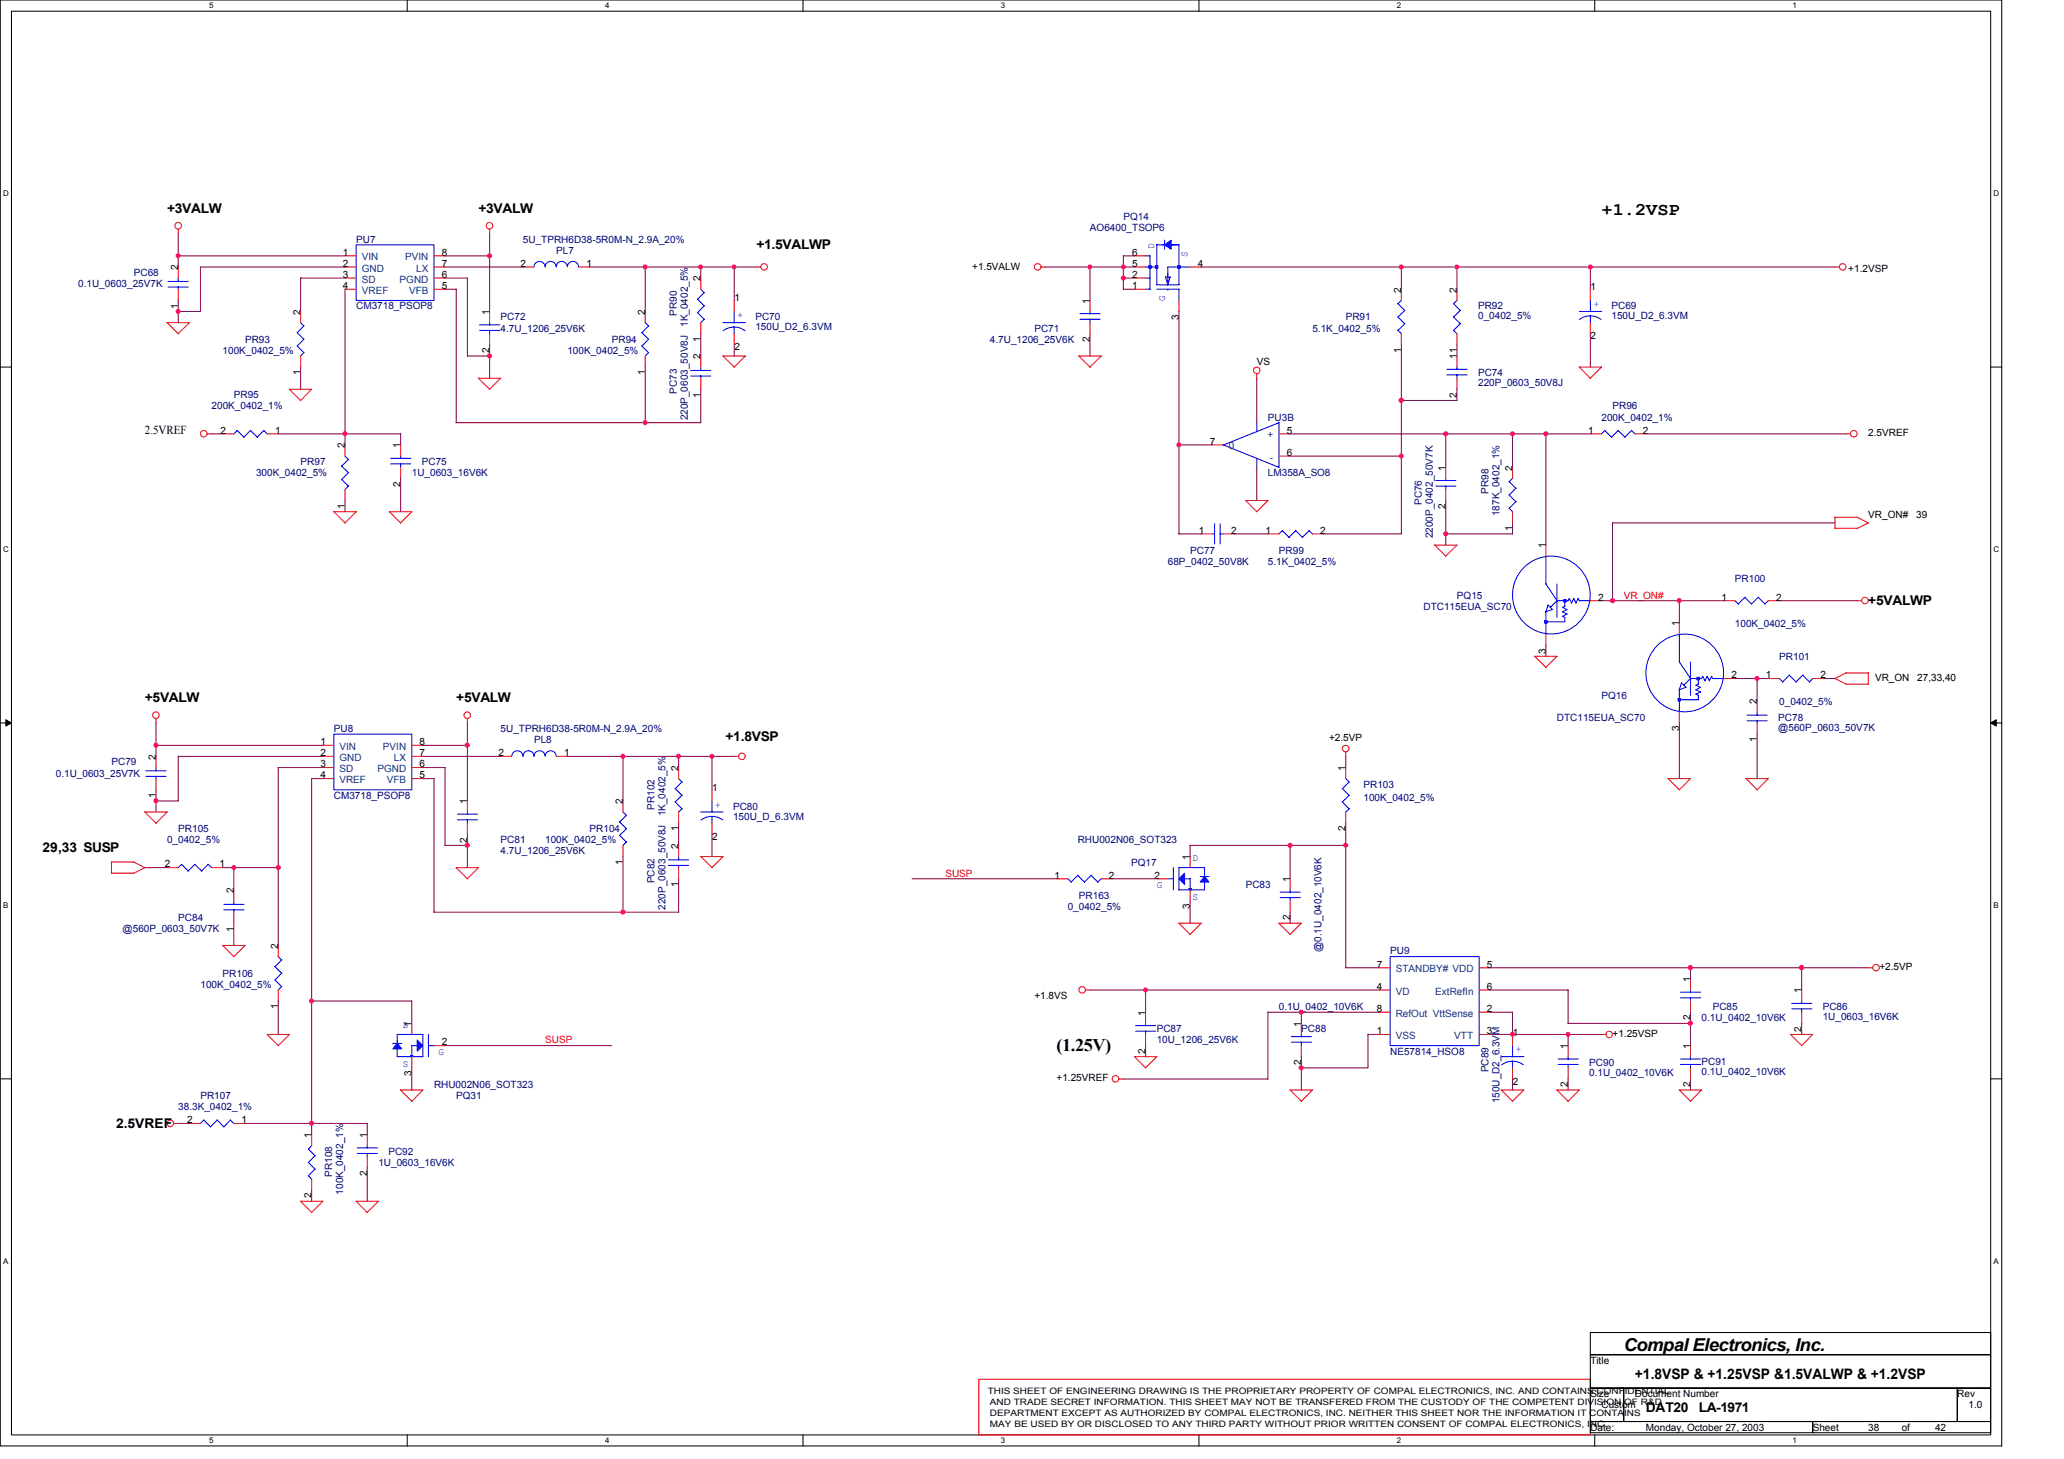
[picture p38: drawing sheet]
<svg xmlns="http://www.w3.org/2000/svg" width="297mm" height="210mm" viewBox="0 0 297 210" stroke-linecap="round" stroke-linejoin="round" font-family="sans-serif">
<defs><g id="words">
<g font-size="2.6">
<text x="230.5" y="30.9">+1.2VSP</text>
<text x="152.1" y="151.2">(1.25V)</text>
<text x="233.7" y="194.4">Compal Electronics, Inc.</text>
</g>
<text font-size="2.1" x="235.3" y="198.4">+1.8VSP &amp; +1.25VSP &amp;1.5VALWP &amp; +1.2VSP</text>
<g font-size="1.9">
<text x="24" y="30.6">+3VALW</text>
<text x="68.9" y="30.6">+3VALW</text>
<text x="108.9" y="35.9">+1.5VALWP</text>
<text x="268.9" y="87.1">+5VALWP</text>
<text x="20.8" y="101">+5VALW</text>
<text x="65.7" y="101">+5VALW</text>
<text x="104.4" y="106.6">+1.8VSP</text>
<text x="6.1" y="122.6">29,33 SUSP</text>
<text x="16.7" y="162.3">2.5VREF</text>
<text x="236.9" y="203.1">DAT20</text>
<text x="244.5" y="203.1">LA-1971</text>
</g>
<text font-size="1.8" x="20.8" y="62.4">2.5VREF</text>
<g font-size="1.4" fill="#000080">
<text x="51.3" y="34.9">PU7</text>
<text x="75.3" y="34.9">5U_TPRH6D38-5R0M-N_2.9A_20%</text>
<text x="156.9" y="33.3">AO6400_TSOP6</text>
<text x="161.7" y="31.7">PQ14</text>
<text x="11.3" y="41.3">0.1U_0603_25V7K</text>
<text x="19.3" y="39.7">PC68</text>
<text x="80" y="36.5">PL7</text>
<text x="51.3" y="44.5">CM3718_PSOP8</text>
<text x="72" y="46.1">PC72</text>
<text x="72" y="47.7">4.7U_1206_25V6K</text>
<text x="97.4" y="45.4" transform="rotate(-90 97.4 45.4)">PR90</text>
<text x="99" y="47.1" transform="rotate(-90 99 47.1)">1K_0402_5%</text>
<text x="108.7" y="46.1">PC70</text>
<text x="108.7" y="47.5">150U_D2_6.3VM</text>
<text x="148.9" y="47.7">PC71</text>
<text x="188.9" y="47.7">5.1K_0402_5%</text>
<text x="193.7" y="46.1">PR91</text>
<text x="212.7" y="44.5">PR92</text>
<text x="212.7" y="46">0_0402_5%</text>
<text x="231.9" y="44.5">PC69</text>
<text x="231.9" y="46">150U_D2_6.3VM</text>
<text x="32" y="50.9">100K_0402_5%</text>
<text x="35.3" y="49.3">PR93</text>
<text x="81.7" y="50.9">100K_0402_5%</text>
<text x="88" y="49.3">PR94</text>
<text x="142.5" y="49.3">4.7U_1206_25V6K</text>
<text x="30.5" y="58.9">200K_0402_1%</text>
<text x="33.7" y="57.3">PR95</text>
<text x="97.4" y="56.7" transform="rotate(-90 97.4 56.7)">PC73</text>
<text x="212.7" y="54.1">PC74</text>
<text x="212.7" y="55.5">220P_0603_50V8J</text>
<text x="232.1" y="58.9">PR96</text>
<text x="99" y="60.5" transform="rotate(-90 99 60.5)">220P_0603_50V8J</text>
<text x="182.5" y="60.5">PU3B</text>
<text x="230.5" y="60.5">200K_0402_1%</text>
<text x="36.8" y="68.5">300K_0402_5%</text>
<text x="43.3" y="66.9">PR97</text>
<text x="59.3" y="68.5">1U_0603_16V6K</text>
<text x="60.7" y="66.9">PC75</text>
<text x="182.5" y="68.5">LM358A_SO8</text>
<text x="214.2" y="71.1" transform="rotate(-90 214.2 71.1)">PR98</text>
<text x="204.6" y="72.7" transform="rotate(-90 204.6 72.7)">PC76</text>
<text x="206.2" y="77.4" transform="rotate(-90 206.2 77.4)">2200P_0402_50V7K</text>
<text x="215.8" y="74.3" transform="rotate(-90 215.8 74.3)">187K_0402_1%</text>
<text x="168.1" y="81.3">68P_0402_50V8K</text>
<text x="171.3" y="79.7">PC77</text>
<text x="182.5" y="81.3">5.1K_0402_5%</text>
<text x="184.1" y="79.7">PR99</text>
<text x="249.7" y="83.7">PR100</text>
<text x="204.9" y="87.7">DTC115EUA_SC70</text>
<text x="209.7" y="86.1">PQ15</text>
<text x="249.7" y="90.3">100K_0402_5%</text>
<text x="256.1" y="94.9">PR101</text>
<text x="230.5" y="100.5">PQ16</text>
<text x="256.1" y="101.5">0_0402_5%</text>
<text x="48" y="105.3">PU8</text>
<text x="72" y="105.3">5U_TPRH6D38-5R0M-N_2.9A_20%</text>
<text x="76.9" y="106.9">PL8</text>
<text x="224.1" y="103.7">DTC115EUA_SC70</text>
<text x="255.9" y="103.7">PC78</text>
<text x="255.9" y="105.2">@560P_0603_50V7K</text>
<text x="8" y="111.7">0.1U_0603_25V7K</text>
<text x="16" y="110.1">PC79</text>
<text x="196.2" y="113.3">PR103</text>
<text x="25.7" y="119.7">PR105</text>
<text x="48" y="114.9">CM3718_PSOP8</text>
<text x="84.9" y="119.7">PR104</text>
<text x="94.2" y="116.5" transform="rotate(-90 94.2 116.5)">PR102</text>
<text x="95.8" y="117.5" transform="rotate(-90 95.8 117.5)">1K_0402_5%</text>
<text x="105.5" y="116.5">PC80</text>
<text x="105.5" y="118">150U_D_6.3VM</text>
<text x="196.2" y="115.2">100K_0402_5%</text>
<text x="24" y="121.3">0_0402_5%</text>
<text x="72" y="121.3">PC81</text>
<text x="72" y="122.9">4.7U_1206_25V6K</text>
<text x="78.5" y="121.3">100K_0402_5%</text>
<text x="155.1" y="121.3">RHU002N06_SOT323</text>
<text x="162.8" y="124.5">PQ17</text>
<text x="94.2" y="127.1" transform="rotate(-90 94.2 127.1)">PC82</text>
<text x="95.8" y="130.9" transform="rotate(-90 95.8 130.9)">220P_0603_50V8J</text>
<text x="153.7" y="130.9">0_0402_5%</text>
<text x="155.3" y="129.3">PR163</text>
<text x="179.3" y="127.7">PC83</text>
<text x="17.6" y="134.1">@560P_0603_50V7K</text>
<text x="25.7" y="132.5">PC84</text>
<text x="190.2" y="137" transform="rotate(-90 190.2 137)">@0.1U_0402_10V6K</text>
<text x="200.1" y="137.3">PU9</text>
<text x="28.8" y="142.1">100K_0402_5%</text>
<text x="32" y="140.5">PR106</text>
<text x="166.5" y="148.5">PC87</text>
<text x="184.1" y="145.3">0.1U_0402_10V6K</text>
<text x="187.3" y="148.5">PC88</text>
<text x="244.9" y="146.9">0.1U_0402_10V6K</text>
<text x="246.5" y="145.3">PC85</text>
<text x="262.3" y="145.3">PC86</text>
<text x="262.3" y="146.7">1U_0603_16V6K</text>
<text x="166.5" y="150.1">10U_1206_25V6K</text>
<text x="200.1" y="151.7">NE57814_HSO8</text>
<text x="214.2" y="154.3" transform="rotate(-90 214.2 154.3)">PC89</text>
<text x="228.7" y="153.3">PC90</text>
<text x="228.7" y="154.7">0.1U_0402_10V6K</text>
<text x="244.9" y="153.2">PC91</text>
<text x="244.9" y="154.6">0.1U_0402_10V6K</text>
<text x="25.7" y="159.7">38.3K_0402_1%</text>
<text x="28.8" y="158.1">PR107</text>
<text x="62.5" y="156.5">RHU002N06_SOT323</text>
<text x="65.7" y="158.1">PQ31</text>
<text x="215.8" y="158.7" transform="rotate(-90 215.8 158.7)">150U_D2_6.3VM</text>
<text x="54.5" y="167.7">1U_0603_16V6K</text>
<text x="55.9" y="166.1">PC92</text>
<text x="47.8" y="169.3" transform="rotate(-90 47.8 169.3)">PR108</text>
<text x="49.4" y="171.9" transform="rotate(-90 49.4 171.9)">100K_0402_1%</text>
</g>
<g font-size="1.4" fill="#00f">
<text x="166.1" y="35.9" transform="rotate(-90 166.1 35.9)">D</text>
<text x="170.9" y="37" transform="rotate(-90 170.9 37)">S</text>
<text x="106.1" y="45.8">+</text>
<text x="167.7" y="43.4" transform="rotate(-90 167.7 43.4)">G</text>
<text x="229.4" y="44.2">+</text>
<text x="102.9" y="116.2">+</text>
<text x="171.6" y="123.9">D</text>
<text x="166.5" y="127.7">G</text>
<text x="171.6" y="129.5">S</text>
<text x="58" y="147.9">D</text>
<text x="58" y="153.5">S</text>
<text x="63.1" y="151.7">G</text>
<text x="218.2" y="151.4">+</text>
</g>
<g font-size="1.4">
<text x="25.6" y="38.9" transform="rotate(-90 25.6 38.9)">2</text>
<text x="49.3" y="38.4">2</text>
<text x="49.3" y="41.6">4</text>
<text x="49.3" y="36.8">1</text>
<text x="49.3" y="40">3</text>
<text x="63.6" y="41.6">5</text>
<text x="63.6" y="36.8">8</text>
<text x="63.6" y="38.4">7</text>
<text x="63.6" y="40">6</text>
<text x="74.9" y="38.4">2</text>
<text x="84.4" y="38.4">1</text>
<text x="100.8" y="40.5" transform="rotate(-90 100.8 40.5)">2</text>
<text x="139.9" y="38.9">+1.5VALW</text>
<text x="162.9" y="36.8">6</text>
<text x="162.9" y="40">2</text>
<text x="162.9" y="38.4">5</text>
<text x="162.9" y="41.6">1</text>
<text x="172.4" y="38.4">4</text>
<text x="228.9" y="41.8">1</text>
<text x="266" y="39.1">+1.2VSP</text>
<text x="25.6" y="44.4" transform="rotate(-90 25.6 44.4)">1</text>
<text x="43.2" y="45.3" transform="rotate(-90 43.2 45.3)">2</text>
<text x="70.4" y="45.3" transform="rotate(-90 70.4 45.3)">1</text>
<text x="92.8" y="45.3" transform="rotate(-90 92.8 45.3)">2</text>
<text x="105.7" y="43.4">1</text>
<text x="156.8" y="43.7" transform="rotate(-90 156.8 43.7)">1</text>
<text x="169.6" y="46" transform="rotate(-90 169.6 46)">3</text>
<text x="201.7" y="42.1" transform="rotate(-90 201.7 42.1)">2</text>
<text x="209.7" y="42.1" transform="rotate(-90 209.7 42.1)">2</text>
<text x="70.4" y="50.8" transform="rotate(-90 70.4 50.8)">2</text>
<text x="100.8" y="51.7" transform="rotate(-90 100.8 51.7)">2</text>
<text x="100.8" y="49.2" transform="rotate(-90 100.8 49.2)">1</text>
<text x="105.7" y="50.4">2</text>
<text x="156.8" y="49.2" transform="rotate(-90 156.8 49.2)">2</text>
<text x="180.9" y="52.5">VS</text>
<text x="201.7" y="50.8" transform="rotate(-90 201.7 50.8)">1</text>
<text x="209.7" y="51.7" transform="rotate(-90 209.7 51.7)">11</text>
<text x="228.9" y="48.8">2</text>
<text x="43.2" y="54" transform="rotate(-90 43.2 54)">1</text>
<text x="92.8" y="54" transform="rotate(-90 92.8 54)">1</text>
<text x="100.8" y="57.2" transform="rotate(-90 100.8 57.2)">1</text>
<text x="209.7" y="57.2" transform="rotate(-90 209.7 57.2)">2</text>
<text x="31.7" y="62.4">2</text>
<text x="39.6" y="62.4">1</text>
<text x="49.6" y="64.5" transform="rotate(-90 49.6 64.5)">2</text>
<text x="57.6" y="64.5" transform="rotate(-90 57.6 64.5)">1</text>
<text x="174.1" y="64">7</text>
<text x="185.2" y="62.4">5</text>
<text x="185.2" y="65.6">6</text>
<text x="228.6" y="62.4">1</text>
<text x="236.4" y="62.4">2</text>
<text x="268.9" y="62.7">2.5VREF</text>
<text x="57.6" y="70" transform="rotate(-90 57.6 70)">2</text>
<text x="208" y="67.7" transform="rotate(-90 208 67.7)">1</text>
<text x="217.7" y="67.7" transform="rotate(-90 217.7 67.7)">2</text>
<text x="49.6" y="73.2" transform="rotate(-90 49.6 73.2)">1</text>
<text x="172.5" y="76.8">1</text>
<text x="177.2" y="76.8">2</text>
<text x="182.1" y="76.8">1</text>
<text x="190" y="76.8">2</text>
<text x="208" y="73.2" transform="rotate(-90 208 73.2)">2</text>
<text x="217.7" y="76.4" transform="rotate(-90 217.7 76.4)">1</text>
<text x="268.9" y="74.6">VR_ON#</text>
<text x="275.8" y="74.6">39</text>
<text x="222.5" y="78.9" transform="rotate(-90 222.5 78.9)">1</text>
<text x="230" y="86.4">2</text>
<text x="247.8" y="86.4">1</text>
<text x="255.6" y="86.4">2</text>
<text x="222.5" y="94" transform="rotate(-90 222.5 94)">3</text>
<text x="241.7" y="90.1" transform="rotate(-90 241.7 90.1)">1</text>
<text x="249.2" y="97.6">2</text>
<text x="252.9" y="101.3" transform="rotate(-90 252.9 101.3)">2</text>
<text x="254.1" y="97.6">1</text>
<text x="262" y="97.6">2</text>
<text x="269.9" y="98">VR_ON</text>
<text x="275.9" y="98">27,33,40</text>
<text x="46.1" y="107.2">1</text>
<text x="60.4" y="107.2">8</text>
<text x="191.3" y="106.6">+2.5VP</text>
<text x="241.7" y="105.2" transform="rotate(-90 241.7 105.2)">3</text>
<text x="252.9" y="106.8" transform="rotate(-90 252.9 106.8)">1</text>
<text x="22.4" y="109.3" transform="rotate(-90 22.4 109.3)">2</text>
<text x="46.1" y="108.8">2</text>
<text x="46.1" y="112">4</text>
<text x="46.1" y="110.4">3</text>
<text x="60.4" y="112">5</text>
<text x="60.4" y="108.8">7</text>
<text x="60.4" y="110.4">6</text>
<text x="71.7" y="108.8">2</text>
<text x="81.2" y="108.8">1</text>
<text x="97.6" y="110.9" transform="rotate(-90 97.6 110.9)">2</text>
<text x="102.5" y="113.8">1</text>
<text x="193.7" y="110.9" transform="rotate(-90 193.7 110.9)">1</text>
<text x="22.4" y="114.8" transform="rotate(-90 22.4 114.8)">1</text>
<text x="67.2" y="115.7" transform="rotate(-90 67.2 115.7)">1</text>
<text x="89.6" y="115.7" transform="rotate(-90 89.6 115.7)">2</text>
<text x="97.6" y="119.6" transform="rotate(-90 97.6 119.6)">1</text>
<text x="193.7" y="119.6" transform="rotate(-90 193.7 119.6)">2</text>
<text x="23.7" y="124.8">2</text>
<text x="31.6" y="124.8">1</text>
<text x="67.2" y="121.2" transform="rotate(-90 67.2 121.2)">2</text>
<text x="89.6" y="124.4" transform="rotate(-90 89.6 124.4)">1</text>
<text x="97.6" y="122.1" transform="rotate(-90 97.6 122.1)">2</text>
<text x="102.5" y="120.8">2</text>
<text x="171.3" y="123.7" transform="rotate(-90 171.3 123.7)">1</text>
<text x="33.6" y="128.5" transform="rotate(-90 33.6 128.5)">2</text>
<text x="97.6" y="127.6" transform="rotate(-90 97.6 127.6)">1</text>
<text x="151.7" y="126.4">1</text>
<text x="159.6" y="126.4">2</text>
<text x="166.1" y="126.4">2</text>
<text x="171.3" y="130.8" transform="rotate(-90 171.3 130.8)">3</text>
<text x="185.6" y="126.9" transform="rotate(-90 185.6 126.9)">1</text>
<text x="33.6" y="134" transform="rotate(-90 33.6 134)">1</text>
<text x="40" y="136.5" transform="rotate(-90 40 136.5)">2</text>
<text x="185.6" y="132.4" transform="rotate(-90 185.6 132.4)">2</text>
<text x="148.9" y="143.7">+1.8VS</text>
<text x="198.1" y="142.4">4</text>
<text x="198.1" y="139.2">7</text>
<text x="214" y="142.4">6</text>
<text x="214" y="139.2">5</text>
<text x="243.3" y="141.3" transform="rotate(-90 243.3 141.3)">1</text>
<text x="259.3" y="142.9" transform="rotate(-90 259.3 142.9)">1</text>
<text x="270.5" y="139.6">+2.5VP</text>
<text x="40" y="145.2" transform="rotate(-90 40 145.2)">1</text>
<text x="59.2" y="147.7" transform="rotate(-90 59.2 147.7)">1</text>
<text x="164.8" y="146.1" transform="rotate(-90 164.8 146.1)">1</text>
<text x="187.3" y="147.7" transform="rotate(-90 187.3 147.7)">1</text>
<text x="198.1" y="145.6">8</text>
<text x="198.1" y="148.8">1</text>
<text x="214" y="145.6">2</text>
<text x="214" y="148.8">3</text>
<text x="217.7" y="149">1</text>
<text x="232.1" y="149.2">+1.25VSP</text>
<text x="243.3" y="146.8" transform="rotate(-90 243.3 146.8)">2</text>
<text x="259.3" y="148.4" transform="rotate(-90 259.3 148.4)">2</text>
<text x="59.2" y="154.8" transform="rotate(-90 59.2 154.8)">3</text>
<text x="63.6" y="150.4">2</text>
<text x="152.1" y="155.6">+1.25VREF</text>
<text x="164.8" y="151.6" transform="rotate(-90 164.8 151.6)">2</text>
<text x="187.3" y="153.2" transform="rotate(-90 187.3 153.2)">2</text>
<text x="225.7" y="150.9" transform="rotate(-90 225.7 150.9)">1</text>
<text x="243.3" y="150.9" transform="rotate(-90 243.3 150.9)">1</text>
<text x="26.9" y="161.6">2</text>
<text x="34.8" y="161.6">1</text>
<text x="217.7" y="156">2</text>
<text x="225.7" y="156.4" transform="rotate(-90 225.7 156.4)">2</text>
<text x="243.3" y="156.4" transform="rotate(-90 243.3 156.4)">2</text>
<text x="44.8" y="163.7" transform="rotate(-90 44.8 163.7)">1</text>
<text x="52.8" y="163.7" transform="rotate(-90 52.8 163.7)">1</text>
<text x="44.8" y="172.4" transform="rotate(-90 44.8 172.4)">2</text>
<text x="52.8" y="169.2" transform="rotate(-90 52.8 169.2)">2</text>
<text x="228.9" y="196.2">Title</text>
<text x="228.9" y="201">Size</text>
<text x="230.5" y="202.6">Custom</text>
<text x="235.3" y="201">Document Number</text>
<text x="281.7" y="201">Rev</text>
<text x="283.3" y="202.6">1.0</text>
<text x="228.9" y="205.8">Date:</text>
<text x="236.9" y="205.8">Monday, October 27, 2003</text>
<text x="260.9" y="205.8">Sheet</text>
<text x="268.9" y="205.8">38</text>
<text x="273.7" y="205.8">of</text>
<text x="278.5" y="205.8">42</text>
</g>
<g font-size="1.4" fill="#004080">
<text x="52.1" y="39.1">GND</text>
<text x="52.1" y="37.5">VIN</text>
<text x="52.1" y="40.7">SD</text>
<text x="57.5" y="40.7">PGND</text>
<text x="58.3" y="37.5">PVIN</text>
<text x="59.9" y="39.1">LX</text>
<text x="52.1" y="42.3">VREF</text>
<text x="58.9" y="42.3">VFB</text>
<text x="176.9" y="64.7">0</text>
<text x="182.4" y="63.1">+</text>
<text x="182.8" y="66.3">-</text>
<text x="48.8" y="107.9">VIN</text>
<text x="55.1" y="107.9">PVIN</text>
<text x="48.8" y="109.5">GND</text>
<text x="48.8" y="112.7">VREF</text>
<text x="48.8" y="111.1">SD</text>
<text x="54.3" y="111.1">PGND</text>
<text x="55.7" y="112.7">VFB</text>
<text x="56.7" y="109.5">LX</text>
<text x="200.9" y="143.1">VD</text>
<text x="200.9" y="139.9">STANDBY# VDD</text>
<text x="206.6" y="143.1">ExtRefIn</text>
<text x="200.9" y="146.3">RefOut VttSense</text>
<text x="200.9" y="149.5">VSS</text>
<text x="209.3" y="149.5">VTT</text>
</g>
<g font-size="1.4" fill="#f00">
<text x="233.7" y="86.1">VR_ON#</text>
<text x="136.1" y="126.1">SUSP</text>
<text x="78.5" y="150.1">SUSP</text>
</g>
<g font-size="1.3">
<text x="142.2" y="200.5">THIS SHEET OF ENGINEERING DRAWING IS THE PROPRIETARY PROPERTY OF COMPAL ELECTRONICS, INC. AND CONTAINS CONFIDENTIAL</text>
<text x="142.5" y="203.7">DEPARTMENT EXCEPT AS AUTHORIZED BY COMPAL ELECTRONICS, INC. NEITHER THIS SHEET NOR THE INFORMATION IT CONTAINS</text>
<text x="142.5" y="202.1">AND TRADE SECRET INFORMATION. THIS SHEET MAY NOT BE TRANSFERED FROM THE CUSTODY OF THE COMPETENT DIVISION OF R&amp;D</text>
<text x="142.5" y="205.3">MAY BE USED BY OR DISCLOSED TO ANY THIRD PARTY WITHOUT PRIOR WRITTEN CONSENT OF COMPAL ELECTRONICS, INC.</text>
</g>
<g font-size="1.1">
<text x="30.1" y="1.2">5</text>
<text x="87.1" y="1.2">4</text>
<text x="144" y="1.2">3</text>
<text x="201" y="1.2">2</text>
<text x="258" y="1.2">1</text>
<text x=".4" y="28.2">D</text>
<text x="286.9" y="28.2">D</text>
<text x=".4" y="79.4">C</text>
<text x="286.9" y="79.4">C</text>
<text x=".4" y="130.6">B</text>
<text x="286.9" y="130.6">B</text>
<text x=".4" y="181.8">A</text>
<text x="286.9" y="181.8">A</text>
<text x="30.1" y="207.6">5</text>
<text x="87.1" y="207.6">4</text>
<text x="144" y="207.6">3</text>
<text x="201" y="207.6">2</text>
<text x="258" y="207.6">1</text>
</g>
</g></defs>
<path d="M0 0h288.1v208h-288.1zM1.6 1.6h284.9v204.8h-284.9z" fill="none" stroke="#000" stroke-width=".15"/>
<g fill="#fff">
<path d="M30.1 .2h.6v1.2h-.6z"/>
<path d="M30.1 206.6h.6v1.3h-.6z"/>
</g>
<path d="M58.6 0v1.6M58.6 206.4v1.6" fill="none" stroke="#000" stroke-width=".15"/>
<g fill="#fff">
<path d="M87.1 .2h.6v1.2h-.6z"/>
<path d="M87.1 206.6h.6v1.3h-.6z"/>
</g>
<path d="M115.6 0v1.6M115.6 206.4v1.6" fill="none" stroke="#000" stroke-width=".15"/>
<g fill="#fff">
<path d="M144 .2h.6v1.2h-.6z"/>
<path d="M144 206.6h.6v1.3h-.6z"/>
</g>
<path d="M172.5 0v1.6M172.5 206.4v1.6" fill="none" stroke="#000" stroke-width=".15"/>
<g fill="#fff">
<path d="M201 .2h.6v1.2h-.6z"/>
<path d="M201 206.6h.6v1.3h-.6z"/>
</g>
<path d="M229.5 0v1.6M229.5 206.4v1.6" fill="none" stroke="#000" stroke-width=".15"/>
<g fill="#fff">
<path d="M258 .2h.6v1.2h-.6z"/>
<path d="M258 206.6h.6v1.3h-.6z"/>
<path d="M.4 27.2h.8v1.3h-.8z"/>
<path d="M286.9 27.2h.8v1.3h-.8z"/>
<path d="M.4 78.4h.8v1.3h-.8z"/>
<path d="M286.9 78.4h.8v1.3h-.8z"/>
</g>
<path d="M0 52.8h1.6M286.5 52.8h1.6" fill="none" stroke="#000" stroke-width=".15"/>
<g fill="#fff">
<path d="M.4 129.6h.8v1.3h-.8z"/>
<path d="M286.9 129.6h.7v1.3h-.7z"/>
</g>
<path d="M0 104h1.6M286.5 104h1.6" fill="none" stroke="#000" stroke-width=".15"/>
<path d="M.8 103.5l.8 .5-.8 .5zM286.5 104l.8-.5v1z" fill="#000" stroke="#000" stroke-width=".14"/>
<g fill="#fff">
<path d="M.4 180.8h.8v1.3h-.8z"/>
<path d="M286.9 180.8h.7v1.3h-.7z"/>
</g>
<path d="M0 155.2h1.6M286.5 155.2h1.6M228.9 191.7h57.6v3.2h-57.6zM228.9 194.9h57.6v4.8h-57.6zM228.9 199.7h4.8v4.8h-4.8zM233.7 199.7h48v4.8h-48zM281.7 199.7h4.8v4.8h-4.8zM228.9 204.5h32v1.6h-32zM260.9 204.5h25.6v1.6h-25.6z" fill="none" stroke="#000" stroke-width=".15"/>
<g fill="none" stroke="#f00" stroke-width=".15">
<path d="M25.7 33v.6M25.7 38.4v1.6M49.7 38.4h1.6M49.7 36.8h1.6M62.5 38.4h1.5M62.5 36.8h1.5M70.5 33v.6M75.3 38.4h1.6M83.3 38.4h1.6M108.8 38.4h.7M149.8 38.4h.7M163.3 38.4h1.6"/>
<path d="M163.3 36.8h1.6M171.3 38.4h1.6M264.1 38.4h.6M25.7 48l-1.7-1.6h3.3l-1.7 1.6M25.7 41.6v1.6M41.6 56l1.7 1.6M41.7 56h3.2l-1.7 1.6M43.3 44.8v1.6M43.3 51.2v1.6M49.7 40h1.6M49.7 41.6h1.6M62.5 40h1.5"/>
<path d="M62.5 41.6h1.5M68.8 54.4l1.6 1.6 1.7-1.6h-3.2M70.5 44.8v1.6M70.5 48v1.6M92.9 44.8v1.6M92.9 51.2v1.6M100.9 40v1.6M100.9 46.4v1.6M100.9 51.2v1.6M100.9 54.4v1.6M104 51.2l1.7 1.6M104.1 51.2h3.2"/>
<path d="M105.7 43.2v1.6M105.7 48v1.6M107.3 51.2l-1.7 1.6M155.3 51.2l1.6 1.6M155.3 51.2h3.2l-1.7 1.6M156.9 43.2v1.6M156.9 46.4v1.6M163.3 40h1.6M163.3 41.6h1.6M169.7 43.2v1.6M180.9 53.8v.6M201.7 41.6v1.6"/>
<path d="M201.7 48v1.6M209.7 41.6v1.6M209.7 48v1.6M209.7 51.2v1.6M209.7 54.4v1.6M227.3 52.8l1.6 1.6 1.6-1.6M227.3 52.8h3.2M228.9 41.6v1.6M228.9 46.4v1.6M29.8 62.4h.7M32 62.4h1.7M38.5 62.4h1.5"/>
<path d="M48 73.6h3.3l-1.7 1.6zM49.7 64v1.6M49.7 70.4v1.6M56 73.6l1.6 1.6 1.7-1.6M56 73.6h3.3M57.7 64v1.6M57.7 67.2v1.6M172.9 76.8h1.6M174.5 64h1.6M176.1 76.8h1.6M179.3 72l1.6 1.6M179.3 72h3.2l-1.7 1.6"/>
<path d="M182.5 76.8h1.6M184.1 62.4h1.6M184.1 65.6h1.6M188.9 76.8h1.6M206.5 78.4l1.6 1.6M206.5 78.4h3.2l-1.7 1.6M208.1 67.2v1.6M208.1 70.4v1.6M217.7 67.2v1.6M217.7 73.6v1.6M222.5 78.4v1.6M228.9 62.4h1.6"/>
<path d="M235.3 62.4h1.6M264.1 74.4v1.6M264.1 74.4h3.2M265.7 62.4h.6M267.3 74.4l1.6 .8M268.9 75.2l-1.6 .8h-3.2M220.8 94.4l1.7 1.6M220.9 94.4h3.2l-1.6 1.6M222.5 91.2v1.6M228.9 86.4h1.6M241.7 89.6v1.6M248.1 86.4h1.6"/>
<path d="M248.1 97.6h1.6M254.5 86.4h1.6M254.5 97.6h1.6M260.9 97.6h1.6M265.7 96.8h3.2M265.7 96.8l-1.6 .8M267.3 86.4h.6M268.9 96.8v1.6h-3.2l-1.6-.8M20.8 116.8l1.6 1.6 1.6-1.6M20.8 116.8h3.3M22.5 103.4v.6M22.5 108.8v1.6"/>
<path d="M22.5 112v1.6M46.5 112h1.5M46.5 108.8h1.5M46.5 107.2h1.5M46.5 110.4h1.5M59.3 112h1.6M59.3 108.8h1.6M59.3 107.2h1.6M59.3 110.4h1.6M67.3 103.4v.6M67.3 115.2v1.6M67.3 118.4v1.6"/>
<path d="M72 108.8h1.7M80 108.8h1.7M89.7 115.2v1.6M97.7 110.4v1.6M97.7 116.8v1.6M102.5 113.6v1.6M102.5 118.4v1.6M105.6 108.8h.7M193.7 108.2v.6M193.7 110.4v1.6M193.7 116.8v1.6M240 112l1.7 1.6"/>
<path d="M240.1 112h3.2M241.7 102.4v1.6M243.3 112l-1.6 1.6M252.9 100.8v1.6M252.9 104v1.6M254.5 112l-1.6 1.6M254.5 112h-3.2l1.6 1.6M16 124h3.3M16 124v1.6M19.3 124l1.6 .8M20.8 124.8l-1.6 .8h-3.2M24 124.8h1.7"/>
<path d="M30.5 124.8h1.5M32 136l1.7 1.6M32 136h3.3M33.7 128v1.6M33.7 131.2v1.6M35.3 136l-1.7 1.6M40 136v1.6M65.6 124.8l1.7 1.6M65.7 124.8h3.2l-1.7 1.6M89.7 121.6v1.6M97.7 121.6v1.6M97.7 124.8v1.6"/>
<path d="M104.1 123.2l-1.7 1.6M104.1 123.2h-3.2l1.6 1.6M152.1 126.4h1.6M158.5 126.4h1.6M166.5 126.4h1.6M169.6 132.8l1.7 1.6M169.7 132.8h3.2l-1.6 1.7M171.3 123.2v1.6M171.3 128v1.6M184 132.8l1.7 1.6M184.1 132.8h3.2M185.7 126.4v1.6"/>
<path d="M185.7 129.6v1.6M187.3 132.8l-1.7 1.7M198.5 139.2h1.6M212.9 139.2h1.6M268.9 139.2h.6M38.4 148.8l1.6 1.6M38.5 148.8h3.2l-1.7 1.7M40 142.4v1.6M57.6 156.8l1.6 1.7 1.7-1.7M57.7 156.8h3.2M59.3 147.2v1.6M59.3 152v1.6"/>
<path d="M62.5 150.4h1.5M156.2 142.4h.7M161 155.2h.7M164.9 145.6v1.6M164.9 148.8v1.6M166.5 152l-1.7 1.6M166.5 152h-3.2l1.6 1.6M185.6 156.8l1.7 1.7 1.6-1.7M185.7 156.8h3.2M187.3 147.2v1.6M187.3 150.4v1.6M198.5 148.8h1.6"/>
<path d="M198.5 142.4h1.6M198.5 145.6h1.6M212.9 148.8h1.6M212.9 142.4h1.6M212.9 145.6h1.6M216 156.8l1.7 1.7 1.6-1.7h-3.2M217.7 148.8v1.6M217.7 153.6v1.6M224 156.8l1.7 1.6M224.1 156.8h3.2M225.7 150.4v1.6M225.7 153.6v1.6"/>
<path d="M227.3 156.8l-1.6 1.7M230.5 148.8h.6M241.7 156.8l1.6 1.6M241.7 156.8h3.2M243.3 140.8v1.6M243.3 144v1.6M243.3 150.4v1.6M243.3 153.6v1.6M244.9 156.8l-1.6 1.7M257.7 148.8l1.6 1.6M257.7 148.8h3.2l-1.6 1.7M259.3 142.4v1.6"/>
<path d="M259.3 145.6v1.6M25 161.6h.7M27.3 161.6h1.5M33.7 161.6h1.6M43.2 172.8l1.6 1.6M43.3 172.8h3.2M44.8 163.2v1.6M44.8 169.6v1.6M46.5 172.8l-1.7 1.7M51.2 172.8l1.6 1.6M51.3 172.8h3.2l-1.7 1.7M52.8 163.2v1.6"/>
<path d="M52.8 166.4v1.6M140.9 198.4h88v8h-88z"/>
<circle cx="25.6" cy="32.5" r=".48"/>
<circle cx="70.4" cy="32.5" r=".47"/>
<circle cx="110" cy="38.4" r=".47"/>
<circle cx="149.3" cy="38.4" r=".47"/>
<circle cx="265.2" cy="38.4" r=".47"/>
<circle cx="180.9" cy="53.3" r=".47"/>
<circle cx="29.3" cy="62.4" r=".47"/>
<circle cx="266.8" cy="62.4" r=".47"/>
<circle cx="268.4" cy="86.4" r=".47"/>
<circle cx="22.4" cy="102.9" r=".47"/>
<circle cx="67.2" cy="102.9" r=".47"/>
<circle cx="106.8" cy="108.8" r=".47"/>
<circle cx="193.7" cy="107.7" r=".47"/>
<circle cx="270" cy="139.2" r=".47"/>
<circle cx="155.7" cy="142.4" r=".47"/>
<circle cx="160.5" cy="155.2" r=".47"/>
<circle cx="231.6" cy="148.8" r=".47"/>
<circle cx="24.5" cy="161.6" r=".48"/>
</g>
<g fill="none" stroke="#00f" stroke-width=".15">
<path d="M51.3 35.2h11.2v8h-11.2zM76.9 38.4a.8 .8 0 0 1 .8-.8 .8 .8 0 0 1 .8 .8 .79 .79 0 0 1 .8-.8 .79 .79 0 0 1 .7 .8 .8 .8 0 0 1 .9-.8 .8 .8 0 0 1 .8 .8 .8 .8 0 0 1 .8-.8 .8 .8 0 0 1 .8 .8M164.8 36.8h.7M164.8 38.4h1.7M165.4 38.2h.3v.4h-.4M165.4 38.2v.4M165.5 36.8v4.8M166.3 38.2v.4h.3v-.4M166.3 38.2h.3M166.5 35.2v5.8h3.2v-5.8M166.5 35.2h1.1M167.6 34.5v1.4"/>
<path d="M167.7 39.9h.7l-.4 1.1M168.5 35.2h1.2M169.5 38.2v.4h.3l.1-.4h-.4M171.3 38.4h-3.2v2.6l-.4-1.2M24.2 40.5h2.9M24.2 41.3h2.9M25.7 40v.5M25.7 41.3v.3M42.8 49.8l.9 .9M42.8 47.8l.9 1M43.2 46.4l.5 .5M43.7 50.7l-.4 .5"/>
<path d="M43.7 48.8l-.9 1M43.7 46.9l-.9 1M69 47.5h2.9M69 46.7h2.9M70.5 46.4v.4M70.5 47.5v.5M92.4 49.8l.9 .9M92.4 47.8l.9 1M92.8 46.4l.5 .5M93.4 50.7l-.5 .5M93.4 48.8l-1 1M93.4 46.9l-1 1"/>
<path d="M99.4 53.3h2.9M99.4 54.1h2.9M100.4 43l1 1-1 1 .9 .9M100.8 41.6l.6 .5-1 1M100.9 52.8v.5M100.9 54.1v.3M101.4 45.9l-.5 .5M104.1 46.4h3.2M104.1 47.6a2.59 2.59 0 0 1 1.5-.5h.1a2.44 2.44 0 0 1 1.5 .5M105.7 44.8v1.6M105.7 47.1v.9M155.4 45.9h2.9"/>
<path d="M155.4 45.1h2.9M156.9 44.8v.3M156.9 45.9v.5M164.9 41.6h.6M164.9 40h.6M166.5 41.6h3.2M168.1 41.6h.1M169.7 41.6v1.6M201.2 47.5l.5 .5M201.2 45.6l1 .9-1 1M201.2 43.7l1 .9-1 1M201.7 43.2l-.5 .5"/>
<path d="M208.2 53.9h2.9M208.2 53.1h2.9M209.2 45.6l1 1M209.7 52.8v.3M209.7 53.9v.5M209.7 43.2l-.5 .5 1 1M210.2 46.5l-1 1 .5 .5M210.2 44.6l-1 1M227.3 44.8h3.2M227.3 46a2.44 2.44 0 0 1 1.6-.6 2.44 2.44 0 0 1 1.5 .6M228.9 43.2v1.6M228.9 45.4v1"/>
<path d="M34.1 61.9l1 1 .9-1M34.1 61.9l-.5 .5M36 61.9l1 1M38.5 62.4l-.6-.5-.9 1M49.1 69l1 .9M49.1 67l1.1 1-1 1M49.6 65.6l.6 .5-1 1M50.2 69.9l-.5 .5M56.2 66.7h2.9M56.2 65.9h2.9M57.7 65.6v.4M57.7 66.7v.5"/>
<path d="M174.5 76.8h.3M174.8 75.4v2.9M175.6 76.8h.5M175.6 75.4v2.9M176 64l8.1-3.2v6.4M176.1 64l8 3.2M180.9 60.8v1.3M180.9 65.9v1.3M184.6 76.3l-.5 .5M186.5 76.3l.9 1M186.5 76.3l-1 1-1-1M188.4 76.3l.5 .5"/>
<path d="M188.4 76.3l-1 1M206.6 69.9h2.9M206.6 69.1h2.9M208.1 68.8v.4M208.1 69.9v.5M217.2 73.1l.5 .5M217.2 71.2l1 1-1 .9M217.2 69.3l1 1M217.7 68.8l-.5 .5M218.2 70.2l-1 1M230.9 61.9l1 1M231 61.9l-.5 .5"/>
<path d="M234.8 61.9l.5 .5M234.8 61.9l-.9 1-1-1-1 1M222.3 89.3h.3v.3h-.3M222.3 89.3v.3M222.5 89.5h2.7M222.5 80v4M222.5 84l1.6 2.4M222.8 87l.6 .7M222.8 87.1l-.3 .9M223.5 87.7l-1 .3v3.2M224.1 84v4.8M224.9 88l.6 .4-.7 .3"/>
<path d="M224.9 88.7l.3 .1M225 86.6h.4M225 86.6v-.4l.4 .1v.3M225.2 86.4v.8M225.2 88.8v.7M225.2 87.2l-.4 .2 .7 .3M225.5 87.7l-.7 .3M225.8 86.1l.4 .7M225.9 86.1l-.2 .3h-1.6l-1 1M227.3 86.4h1.6M227.3 86.4l-.2-.3-.3 .7-.3-.7-.3 .6M241.7 91.2v4l1.6 2.4"/>
<path d="M242 98.2l.6 .7M242 98.3l-.3 1M242.7 98.9l-1 .3v3.2M243.3 95.2v4.8M244.1 98.6l.6 .3M244.1 99.2l.6 .4M244.1 99.9l.3 .1M244.2 97.4v.4h.4M244.2 97.5h.4M244.4 97.6v.8l-.4 .2M244.6 97.5v.3M244.7 98.9l-.7 .4"/>
<path d="M244.7 99.5l-.7 .4M244.9 97.6l.2-.3 .3 .7M244.9 97.6h-1.6l-1 1M245.7 97.3l.3 .7M245.7 97.3l-.3 .6M246.3 97.3l.2 .3M246.3 97.3l-.3 .6M246.5 97.6h1.6M249.7 86.4l.5 .5M251.1 85.9l1 1M251.1 85.9l-.9 1M253 85.9l1 1"/>
<path d="M253.1 85.9l-1 1M254.5 86.4l-.5 .5M257.5 97.1l1 1M257.5 97.1l-.9 1-.5-.5M259.4 97.1l1 1M259.5 97.1l-1 1M260.9 97.6l-.5 .5M21 110.9h2.9M21 111.7h2.9M22.5 110.4v.5M22.5 111.7v.3M48 105.6h11.3v8h-11.3z"/>
<path d="M65.8 117.9h2.9M65.8 117.1h2.9M67.3 116.8v.4M67.3 117.9v.5M73.7 108.8a.8 .8 0 0 1 .8-.8 .8 .8 0 0 1 .8 .8 .79 .79 0 0 1 .8-.8 .79 .79 0 0 1 .8 .8 .8 .8 0 0 1 .8-.8 .8 .8 0 0 1 .8 .8 .79 .79 0 0 1 .8-.8 .79 .79 0 0 1 .7 .8M89.2 118.2l.9 1M89.6 116.8l.6 .5-1 1M90.2 119.2l-1 1 .9 .9M97.2 115.4l.9 1M97.2 113.4l.9 1M97.6 112l.5 .5M98.2 116.3l-.5 .5"/>
<path d="M98.2 114.4l-1 1M98.2 112.5l-1 1M100.9 116.8h3.2M102.5 115.2v1.6M102.5 117.5v.9M104 118a2.56 2.56 0 0 0-1.6-.5 2.59 2.59 0 0 0-1.5 .5M193.2 113.5l1 .9M193.7 112l.5 .5-1 1M194.2 114.4l-1 1 1 1M194.2 116.4l-.5 .4M241.5 100.5h.3v.3M241.5 100.5v.3"/>
<path d="M241.5 100.8h.4M241.7 100.7h2.7M244.4 100v.7M251.4 102.9h2.9M251.4 103.7h2.9M252.9 102.4v.5M252.9 103.7v.3M25.6 124.8l.5-.5 1 1M29.9 124.3l.6 .5M30 124.4l-1 .9-1-1-.9 1M32.2 130.1h2.9M32.2 130.9h2.9"/>
<path d="M33.7 129.6v.5M33.7 130.9v.3M39.6 139l.9 1M40 137.6l.5 .5M40.6 140l-1 1M40.6 138.1l-1 1M90.2 121.1l-.5 .5M96.2 123.7h2.9M96.2 124.5h2.9M97.7 123.2v.5M97.7 124.5v.3M153.7 126.4l.5 .5"/>
<path d="M155.1 125.9l1 1M155.1 125.9l-.9 1M156.1 126.9l1-1 .9 1M158.5 126.4l-.5 .5M168.1 126.4h.8M168.9 124.8v3.2M169.6 124.8h3.8M169.7 124.8v3.2M169.7 128h3.7M170.5 126.4h.8M171.1 127.8v.2M171.1 127.9h.3v.1"/>
<path d="M171.3 126.4v1.6M172.7 126.1h1.3M173.4 124.8v1.3M173.4 126.9v1.1M184.2 129.1h2.9M184.2 128.4h2.9M185.7 128v.4M185.7 129.1v.5M200.1 137.6h12.8v12.8h-12.8zM39.6 141l1 .9-.6 .5M56.5 150.1h1.3M57.1 152h3.8"/>
<path d="M57.1 148.8h3.8M57.2 148.8v1.3M57.2 150.9v1.1M59.4 152v-.2l-.3 .1v.1M60.1 150.4h-.8v1.6M60.9 148.8v3.2M61.6 150.4h.9M61.7 148.8v3.2M163.4 148.4h2.9M163.4 147.6h2.9M164.9 147.2v.4M164.9 148.3v.5"/>
<path d="M185.8 149.9h2.9M185.8 149.1h2.9M187.3 148.8v.4M187.3 149.9v.5M216.1 152h3.2M217.7 150.4v1.6M217.7 152.7v.9M219.2 153.2a2.56 2.56 0 0 0-1.6-.5h.1a2.44 2.44 0 0 0-1.6 .5M224.2 153.1h2.9M224.2 152.4h2.9M225.7 152v.4M225.7 153.1v.5"/>
<path d="M241.8 143.6h2.9M241.8 142.7h2.9M241.8 153.1h2.9M241.8 152.4h2.9M243.3 142.4v.4M243.3 143.5v.5M243.3 152v.4M243.3 153.1v.5M257.8 145.1h2.9M257.8 144.4h2.9M259.3 144v.4M259.3 145.1v.5"/>
<path d="M29.3 161.1l1 1M29.3 161.1l-.5 .5M31.2 161.1l1 1 1-1M31.3 161.1l-1 1M33.1 161.1l.6 .5M44.4 165.3l1 1M44.4 167.2l1 1M44.4 169.1l.5 .6M44.8 164.8l-.4 .5M45.3 166.3l-.9 1M45.3 168.2l-.9 1M51.4 165.9h2.9"/>
<path d="M51.4 165.1h2.9M52.8 164.8v.4M52.8 165.9v.5"/>
<circle cx="223.3" cy="85.6" r="5.6"/>
<circle cx="242.5" cy="96.8" r="5.6"/>
</g>
<g fill="#00f" stroke="#00f" stroke-width=".15">
<path d="M167.6 35.2l.9-.6v1.3z" fill-rule="evenodd"/>
<path d="M169.7 126.4l.8-.8v1.6z" fill-rule="evenodd"/>
<path d="M173.4 126.1l.6 .8h-1.3z" fill-rule="evenodd"/>
<path d="M60 149.6l.9 .8-.9 .8z" fill-rule="evenodd"/>
<path d="M57.2 150.1l.6 .8h-1.3z" fill-rule="evenodd"/>
</g>
<g fill="none" stroke="#800040" stroke-width=".15">
<path d="M25.6 36.8h24.1M25.7 33.6v4.8M28.8 38.4h20.9M28.8 38.4v6.4h-3.2M43.3 40v4.8M64 38.4h11.3M64 36.8h6.5M67.3 40v11.2M70.5 33.6v11.2M84.8 38.4h24.1M92.9 38.4v6.4M100.9 38.4v1.6"/>
<path d="M105.7 38.4v4.8M150.4 38.4h12.9M156.9 38.4v4.8M161.6 36.8h1.7M161.7 36.8l-.1 4.8h1.7M172.8 38.4h91.3M201.7 38.4v3.2M209.7 38.4v3.2M228.9 38.4v3.2M25.7 43.2v3.2M43.2 40h6.5M43.3 52.8v3.2"/>
<path d="M49.7 41.6v22.4M64 41.6h1.7M64 40h3.3M65.7 41.6v19.2M67.2 51.2h3.3M70.5 49.6v4.8M92.9 52.8v8M100.9 48v3.2M100.9 56v4.8h-35.3M105.7 49.6v1.6M156.9 48v3.2M161.6 40h1.7"/>
<path d="M169.7 44.8v32M180.9 54.4v6.4M201.7 49.6v27.2h-11.2M209.7 49.6v1.6M209.7 56v1.6h-8M228.9 48v4.8M30.4 62.4h1.6M40 62.4h17.7M49.7 72v1.6M57.7 62.4v1.6M57.7 68.8v4.8M169.6 76.8h3.3"/>
<path d="M169.6 64h4.9M177.6 76.8h4.9M180.9 67.2v4.8M185.6 62.4h43.3M185.6 65.6h16.1M208.1 62.4v4.8M208.1 72v6.4M217.7 62.4v4.8M217.7 75.2v1.6h-9.7M222.5 62.4v16M232 75.2h32.1M232.1 75.2v11.2"/>
<path d="M236.9 62.4h28.8M222.5 92.8v1.6M230.5 86.4h17.6M241.7 86.4v3.2M249.7 97.6h4.8M252.9 97.6v3.2M256 86.4h11.3M262.5 97.6h1.6M22.4 107.2h24.1M22.5 104v4.8M22.5 113.6v3.2M25.6 108.8h20.9"/>
<path d="M25.7 108.8v6.4h-3.3M40 110.4h6.5M40 110.4v25.6M46.5 112h-1.7v51.2M60.8 110.4h3.2v11.2h3.3M60.8 108.8h11.2M60.8 112h1.7v19.2M60.8 107.2h6.5M67.3 104v11.2M67.3 120v4.8M81.6 108.8h24.1M89.7 108.8v6.4"/>
<path d="M97.7 108.8v1.6M97.7 118.4v3.2M102.5 108.8v4.8M102.5 120v3.2M193.7 108.8v1.6M193.7 118.4v20.8M241.7 104v8M252.9 105.6v6.4M20.8 124.8h3.2M32 124.8h8.1M33.7 124.8v3.2M33.7 132.8v3.2"/>
<path d="M89.7 123.2v8M97.7 126.4v4.8h-35.3M131.3 126.4h20.8M160 126.4h6.5M171.3 121.6h22.4M171.3 121.6v1.6M171.3 129.6v3.2M185.7 121.6v4.8M185.7 131.2v1.6M193.7 139.2h4.8M214.5 139.2h54.4M243.3 139.2v1.6"/>
<path d="M259.3 139.2v3.2M40 144v4.8M44.8 144h14.5M59.3 144v3.2M59.3 153.6v3.2M64 150.4h24.1M156.9 142.4h41.6M164.9 142.4v3.2M164.9 150.4v1.6M182.5 145.6h16M182.5 145.6v9.6h-20.9M187.3 145.6v1.6"/>
<path d="M187.3 152v4.8M196.8 148.8h1.7M196.9 148.8v4.8h-9.6M214.5 148.8h16M214.5 145.6h3.2M214.5 142.4h11.2M217.7 145.6v3.2M217.7 155.2v1.6M225.7 147.2h17.6M225.7 142.4v4.8M225.7 148.8v1.6M225.7 155.2v1.6"/>
<path d="M243.3 145.6v4.8M243.3 155.2v1.6M259.3 147.2v1.6M25.6 161.6h1.7M35.2 161.6h17.6v1.6M44.8 171.2v1.6M52.8 168v4.8"/>
</g>
<g fill="#f0f" stroke="#f0f" stroke-width=".15">
<circle cx="92.8" cy="60.8" r=".31"/>
<circle cx="92.8" cy="38.4" r=".31"/>
<circle cx="49.6" cy="62.4" r=".31"/>
<circle cx="70.4" cy="36.8" r=".31"/>
<circle cx="25.6" cy="36.8" r=".31"/>
<circle cx="25.6" cy="44.8" r=".31"/>
<circle cx="100.8" cy="38.4" r=".31"/>
<circle cx="105.6" cy="38.4" r=".31"/>
<circle cx="225.7" cy="148.8" r=".31"/>
<circle cx="243.3" cy="147.2" r=".32"/>
<circle cx="187.3" cy="153.6" r=".31"/>
<circle cx="164.9" cy="142.4" r=".31"/>
<circle cx="259.3" cy="139.2" r=".32"/>
<circle cx="243.3" cy="139.2" r=".32"/>
<circle cx="187.3" cy="145.6" r=".31"/>
<circle cx="70.4" cy="51.2" r=".32"/>
<circle cx="193.7" cy="121.6" r=".31"/>
<circle cx="217.7" cy="148.8" r=".31"/>
<circle cx="208.1" cy="76.8" r=".31"/>
<circle cx="201.7" cy="65.6" r=".31"/>
<circle cx="169.6" cy="64" r=".32"/>
<circle cx="201.7" cy="57.6" r=".31"/>
<circle cx="156.8" cy="38.4" r=".31"/>
<circle cx="161.6" cy="40" r=".32"/>
<circle cx="161.7" cy="38.4" r=".31"/>
<circle cx="228.9" cy="38.4" r=".31"/>
<circle cx="209.7" cy="38.4" r=".31"/>
<circle cx="201.7" cy="38.4" r=".31"/>
<circle cx="208.1" cy="62.4" r=".31"/>
<circle cx="222.5" cy="62.4" r=".31"/>
<circle cx="252.9" cy="97.6" r=".31"/>
<circle cx="89.6" cy="131.2" r=".32"/>
<circle cx="89.6" cy="108.8" r=".31"/>
<circle cx="67.2" cy="121.6" r=".31"/>
<circle cx="44.8" cy="144" r=".32"/>
<circle cx="22.4" cy="115.2" r=".32"/>
<circle cx="97.6" cy="108.8" r=".31"/>
<circle cx="40" cy="124.8" r=".31"/>
<circle cx="22.4" cy="107.2" r=".32"/>
<circle cx="102.5" cy="108.8" r=".31"/>
<circle cx="44.8" cy="161.6" r=".31"/>
<circle cx="67.2" cy="107.2" r=".32"/>
<circle cx="33.6" cy="124.8" r=".31"/>
<circle cx="185.7" cy="121.6" r=".31"/>
<circle cx="232.1" cy="86.4" r=".31"/>
<circle cx="217.7" cy="62.4" r=".31"/>
<circle cx="241.7" cy="86.4" r=".31"/>
</g>
<use href="#words"/>
</svg>
